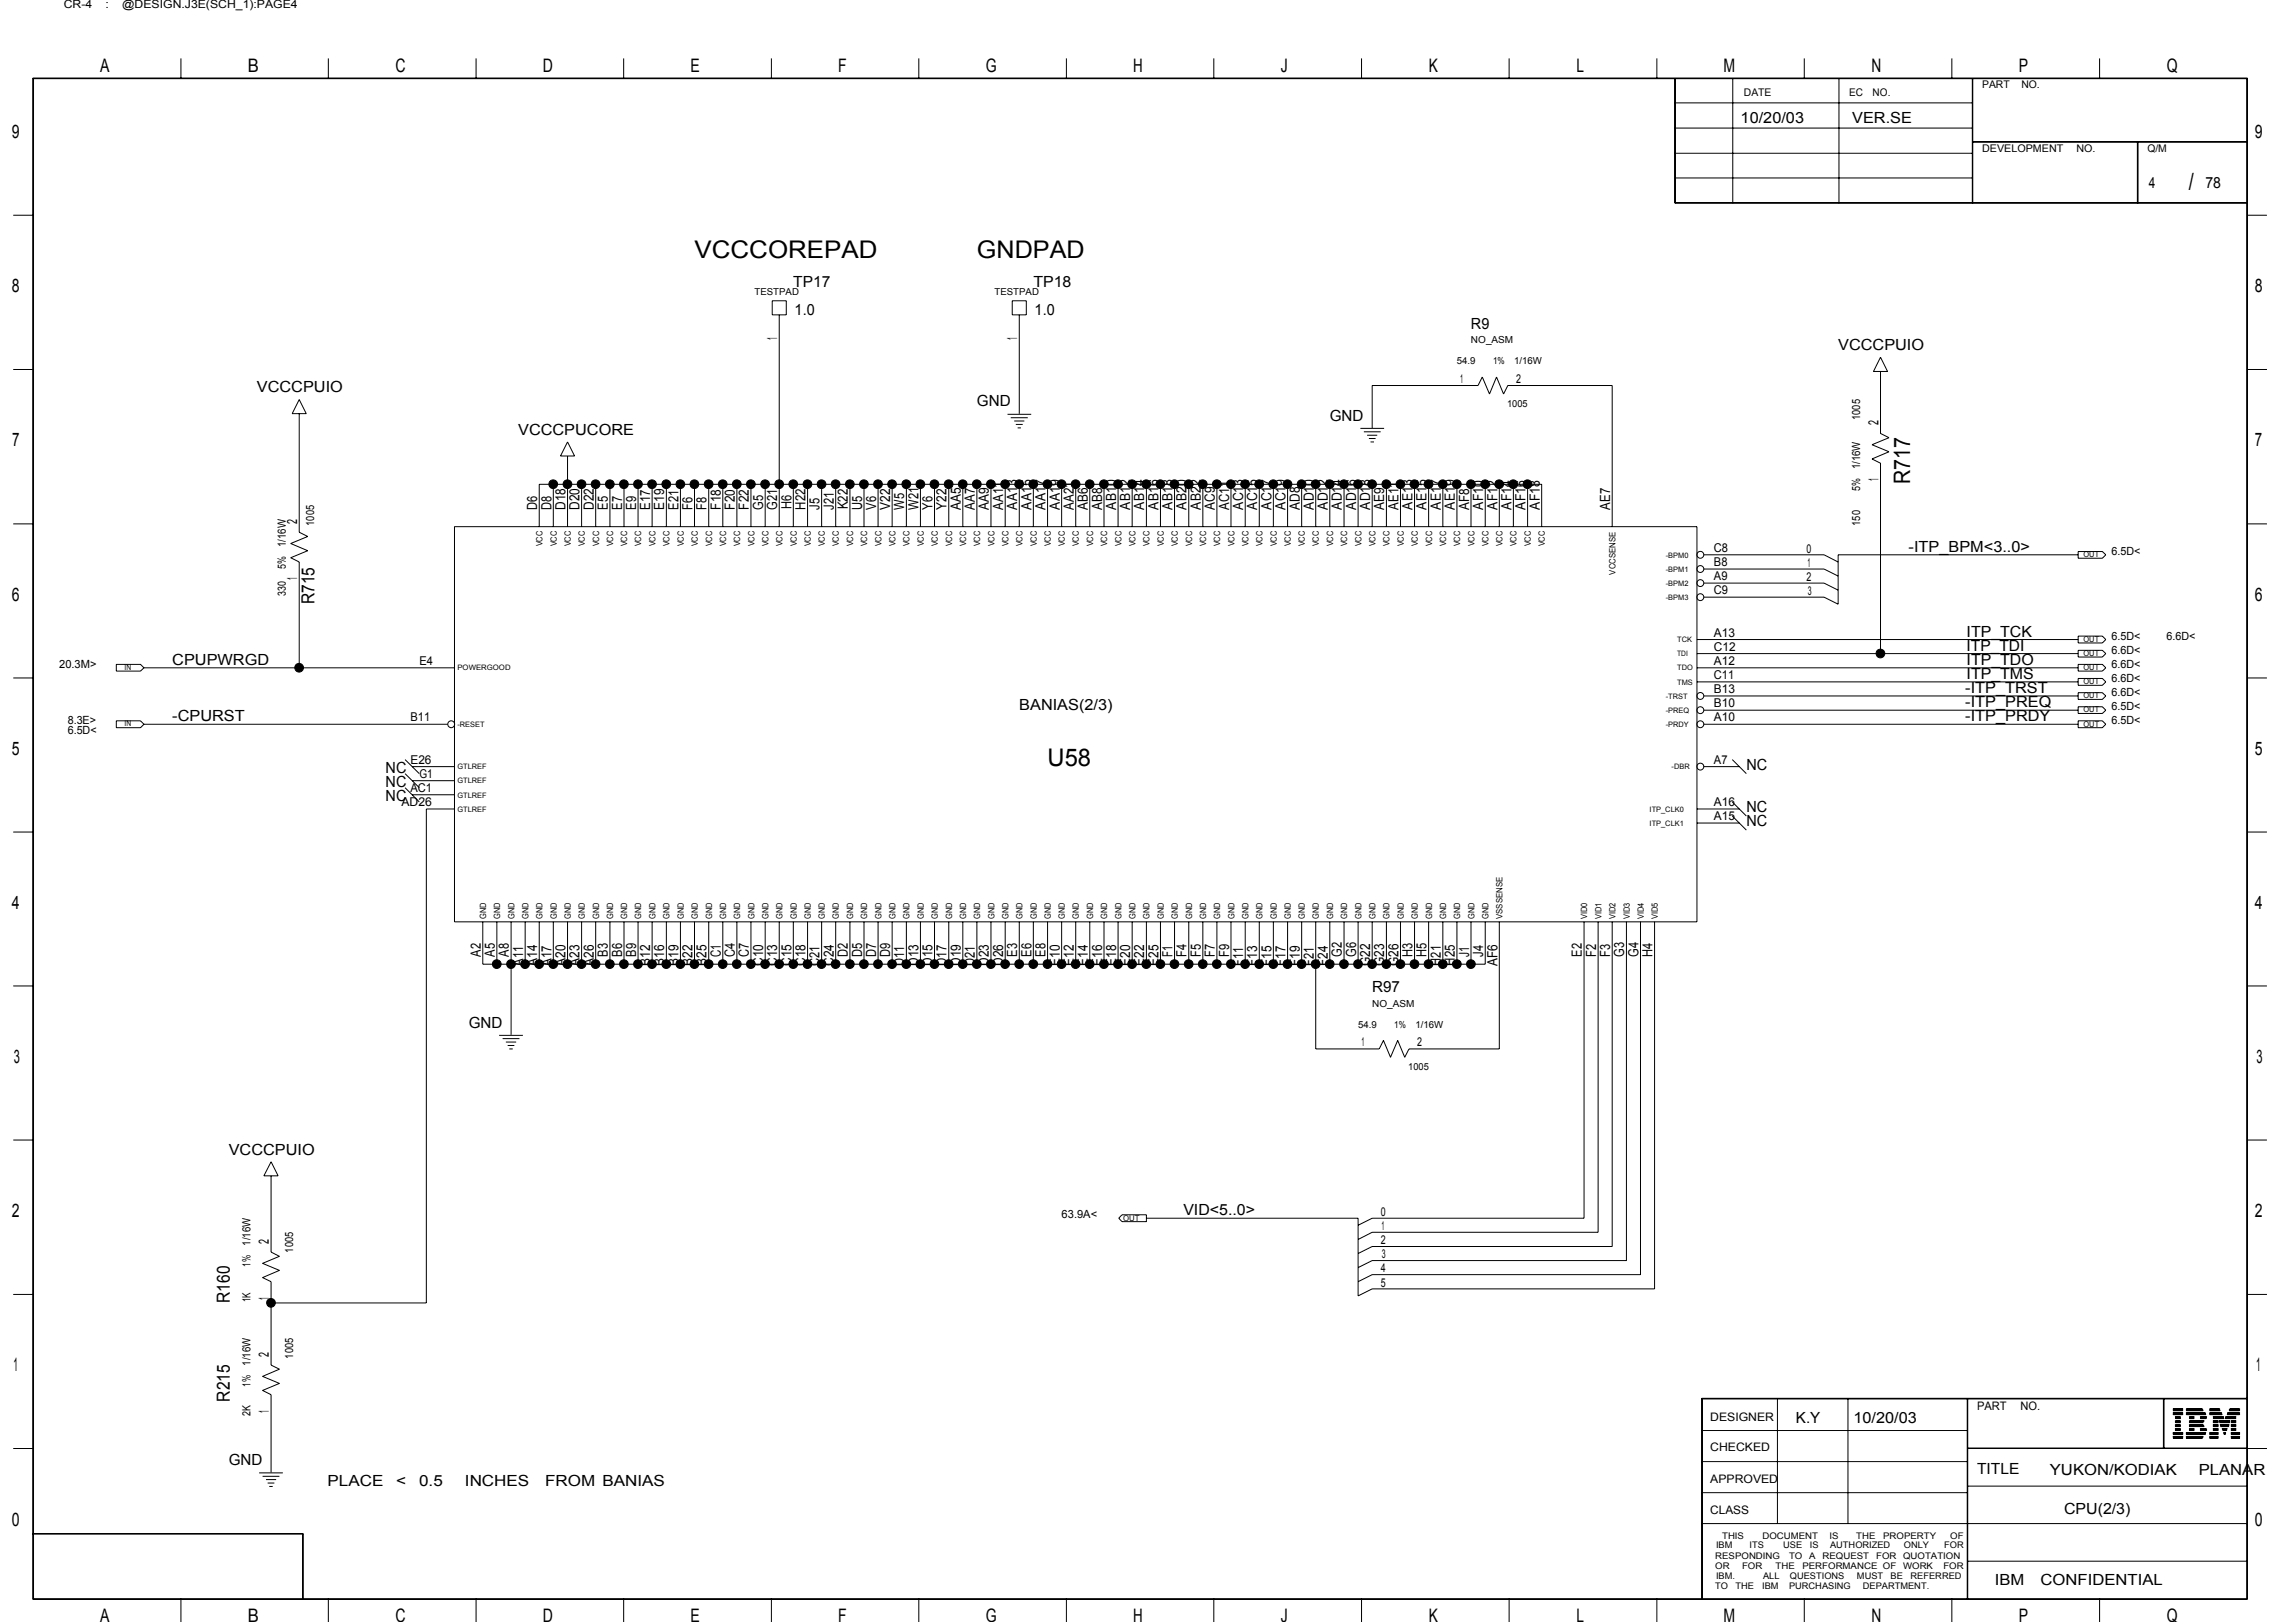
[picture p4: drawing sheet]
<svg xmlns="http://www.w3.org/2000/svg" width="297mm" height="210mm" viewBox="0 0 297 210" stroke-linecap="round" stroke-linejoin="round" font-family="sans-serif">
<defs><g id="words">
<g font-size="3.1">
<text x="283.2" y="24.6">/</text>
<text x="89.8" y="33.4">VCCCOREPAD</text>
<text x="126.4" y="33.4">GNDPAD</text>
<text x="135.5" y="99.2">U58</text>
</g>
<text font-size="2.9" x="247.1" y="62.7" transform="rotate(-90 247.1 62.7)">R717</text>
<g font-size="2.4">
<text x="13" y="9.4">A</text>
<text x="32" y="9.4">B</text>
<text x="51.2" y="9.4">C</text>
<text x="70.2" y="9.4">D</text>
<text x="89.3" y="9.4">E</text>
<text x="108.4" y="9.4">F</text>
<text x="127.5" y="9.4">G</text>
<text x="146.6" y="9.4">H</text>
<text x="165.7" y="9.4">J</text>
<text x="184.8" y="9.4">K</text>
<text x="203.9" y="9.4">L</text>
<text x="223" y="9.4">M</text>
<text x="242.1" y="9.4">N</text>
<text x="261.2" y="9.4">P</text>
<text x="280.3" y="9.4">Q</text>
<text x="1.5" y="17.9">9</text>
<text x="291.7" y="17.9">9</text>
<text x="1.5" y="37.8">8</text>
<text x="291.7" y="37.8">8</text>
<text x="1.6" y="57.8">7</text>
<text x="291.7" y="57.8">7</text>
<text x="1.5" y="77.7">6</text>
<text x="291.7" y="77.7">6</text>
<text x="1.5" y="97.7">5</text>
<text x="291.7" y="97.7">5</text>
<text x="1.5" y="117.6">4</text>
<text x="291.7" y="117.6">4</text>
<text x="1.8" y="137.5">3</text>
<text x="291.9" y="137.5">3</text>
<text x="1.5" y="157.5">2</text>
<text x="291.7" y="157.5">2</text>
<text x="1.8" y="177.5">1</text>
<text x="291.9" y="177.5">1</text>
<text x="1.5" y="197.4">0</text>
<text x="291.7" y="197.4">0</text>
<text x="13" y="209.9">A</text>
<text x="32" y="209.9">B</text>
<text x="51.2" y="209.9">C</text>
<text x="70.2" y="209.9">D</text>
<text x="89.3" y="209.9">E</text>
<text x="108.4" y="209.9">F</text>
<text x="127.5" y="209.9">G</text>
<text x="146.6" y="209.9">H</text>
<text x="165.7" y="209.9">J</text>
<text x="184.8" y="209.9">K</text>
<text x="203.9" y="209.9">L</text>
<text x="223" y="209.9">M</text>
<text x="242.1" y="209.9">N</text>
<text x="261.2" y="209.9">P</text>
<text x="280.3" y="209.9">Q</text>
</g>
<g font-size="2.3">
<text x="40.7" y="78.2" transform="rotate(-90 40.7 78.2)">R715</text>
<text x="29.7" y="168.6" transform="rotate(-90 29.7 168.6)">R160</text>
<text x="29.7" y="181.4" transform="rotate(-90 29.7 181.4)">R215</text>
</g>
<g font-size="2">
<text x="225.2" y="15.9">10/20/03</text>
<text x="239.6" y="15.9">VER.SE</text>
<text x="278" y="24.3">4</text>
<text x="285.3" y="24.3">78</text>
<text x="102.6" y="37.1">TP17</text>
<text x="102.8" y="40.7">1.0</text>
<text x="133.7" y="37.1">TP18</text>
<text x="133.9" y="40.7">1.0</text>
<text x="190.3" y="42.6">R9</text>
<text x="237.8" y="45.3">VCCCPUIO</text>
<text x="33.2" y="50.8">VCCCPUIO</text>
<text x="126.4" y="52.6">GND</text>
<text x="67" y="56.3">VCCCPUCORE</text>
<text x="172" y="54.4">GND</text>
<text x="246.9" y="71.4">-ITP_BPM&lt;3..0&gt;</text>
<text x="254.4" y="82.4">ITP_TCK</text>
<text x="22.3" y="86">CPUPWRGD</text>
<text x="254.3" y="89.7">-ITP_TRST</text>
<text x="254.4" y="87.9">ITP_TMS</text>
<text x="254.4" y="86">ITP_TDO</text>
<text x="254.4" y="84.2">ITP_TDI</text>
<text x="22.3" y="93.3">-CPURST</text>
<text x="131.9" y="91.9">BANIAS(2/3)</text>
<text x="254.3" y="93.3">-ITP_PRDY</text>
<text x="254.3" y="91.5">-ITP_PREQ</text>
<text x="49.9" y="100.1">NC</text>
<text x="49.9" y="101.9">NC</text>
<text x="225.9" y="99.6">NC</text>
<text x="49.9" y="103.7">NC</text>
<text x="225.9" y="106.9">NC</text>
<text x="225.9" y="105.1">NC</text>
<text x="177.5" y="128.4">R97</text>
<text x="60.6" y="133">GND</text>
<text x="29.6" y="149.4">VCCCPUIO</text>
<text x="153.1" y="157.3">VID&lt;5..0&gt;</text>
<text x="232.3" y="184.1">K.Y</text>
<text x="239.8" y="184.1">10/20/03</text>
<text x="29.6" y="189.6">GND</text>
<text x="255.8" y="190.8">TITLE</text>
<text x="265.2" y="190.9">YUKON/KODIAK</text>
<text x="284.5" y="190.9">PLANAR</text>
<text x="42.4" y="192.3">PLACE</text>
<text x="51.3" y="192.3">&lt;</text>
<text x="54.2" y="192.3">0.5</text>
<text x="60.2" y="192.3">INCHES</text>
<text x="70.5" y="192.3">FROM BANIAS</text>
<text x="267" y="196">CPU(2/3)</text>
<text x="258.1" y="205.1">IBM</text>
<text x="264" y="205.1">CONFIDENTIAL</text>
</g>
<g font-size="1.8">
<text x="100.6" y="44" transform="rotate(-90 100.6 44)">1</text>
<text x="131.6" y="44" transform="rotate(-90 131.6 44)">1</text>
<text x="243" y="55" transform="rotate(-90 243 55)">2</text>
<text x="69.5" y="66" transform="rotate(-90 69.5 66)">D6</text>
<text x="71.3" y="66" transform="rotate(-90 71.3 66)">D8</text>
<text x="73.1" y="66" transform="rotate(-90 73.1 66)">D18</text>
<text x="75" y="66" transform="rotate(-90 75 66)">D20</text>
<text x="76.8" y="66" transform="rotate(-90 76.8 66)">D22</text>
<text x="78.6" y="66" transform="rotate(-90 78.6 66)">E5</text>
<text x="80.5" y="66" transform="rotate(-90 80.5 66)">E7</text>
<text x="82.3" y="66" transform="rotate(-90 82.3 66)">E9</text>
<text x="84.1" y="66" transform="rotate(-90 84.1 66)">E17</text>
<text x="85.9" y="66" transform="rotate(-90 85.9 66)">E19</text>
<text x="87.8" y="66" transform="rotate(-90 87.8 66)">E21</text>
<text x="89.6" y="66" transform="rotate(-90 89.6 66)">F6</text>
<text x="91.4" y="66" transform="rotate(-90 91.4 66)">F8</text>
<text x="93.3" y="66" transform="rotate(-90 93.3 66)">F18</text>
<text x="95.1" y="66" transform="rotate(-90 95.1 66)">F20</text>
<text x="96.9" y="66" transform="rotate(-90 96.9 66)">F22</text>
<text x="98.7" y="66" transform="rotate(-90 98.7 66)">G5</text>
<text x="100.6" y="66" transform="rotate(-90 100.6 66)">G21</text>
<text x="102.4" y="65.9" transform="rotate(-90 102.4 65.9)">H6</text>
<text x="104.2" y="65.9" transform="rotate(-90 104.2 65.9)">H22</text>
<text x="106" y="66" transform="rotate(-90 106 66)">J5</text>
<text x="107.9" y="66" transform="rotate(-90 107.9 66)">J21</text>
<text x="109.7" y="65.9" transform="rotate(-90 109.7 65.9)">K22</text>
<text x="111.5" y="66" transform="rotate(-90 111.5 66)">U5</text>
<text x="113.3" y="66" transform="rotate(-90 113.3 66)">V6</text>
<text x="115.2" y="66" transform="rotate(-90 115.2 66)">V22</text>
<text x="117" y="66" transform="rotate(-90 117 66)">W5</text>
<text x="118.8" y="66" transform="rotate(-90 118.8 66)">W21</text>
<text x="120.6" y="66" transform="rotate(-90 120.6 66)">Y6</text>
<text x="122.5" y="66" transform="rotate(-90 122.5 66)">Y22</text>
<text x="124.3" y="66" transform="rotate(-90 124.3 66)">AA5</text>
<text x="126.1" y="66" transform="rotate(-90 126.1 66)">AA7</text>
<text x="127.9" y="66" transform="rotate(-90 127.9 66)">AA9</text>
<text x="129.8" y="66" transform="rotate(-90 129.8 66)">AA11</text>
<text x="131.6" y="66" transform="rotate(-90 131.6 66)">AA13</text>
<text x="133.4" y="66" transform="rotate(-90 133.4 66)">AA15</text>
<text x="135.3" y="66" transform="rotate(-90 135.3 66)">AA17</text>
<text x="137.1" y="66" transform="rotate(-90 137.1 66)">AA19</text>
<text x="138.9" y="66" transform="rotate(-90 138.9 66)">AA21</text>
<text x="140.7" y="66" transform="rotate(-90 140.7 66)">AB6</text>
<text x="142.6" y="66" transform="rotate(-90 142.6 66)">AB8</text>
<text x="144.4" y="66" transform="rotate(-90 144.4 66)">AB10</text>
<text x="146.2" y="66" transform="rotate(-90 146.2 66)">AB12</text>
<text x="148" y="66" transform="rotate(-90 148 66)">AB14</text>
<text x="149.9" y="66" transform="rotate(-90 149.9 66)">AB16</text>
<text x="151.7" y="66" transform="rotate(-90 151.7 66)">AB18</text>
<text x="153.5" y="66" transform="rotate(-90 153.5 66)">AB20</text>
<text x="155.4" y="66" transform="rotate(-90 155.4 66)">AB22</text>
<text x="157.2" y="66" transform="rotate(-90 157.2 66)">AC9</text>
<text x="159" y="66" transform="rotate(-90 159 66)">AC11</text>
<text x="160.8" y="66" transform="rotate(-90 160.8 66)">AC13</text>
<text x="162.7" y="66" transform="rotate(-90 162.7 66)">AC15</text>
<text x="164.5" y="66" transform="rotate(-90 164.5 66)">AC17</text>
<text x="166.3" y="66" transform="rotate(-90 166.3 66)">AC19</text>
<text x="168.1" y="66" transform="rotate(-90 168.1 66)">AD8</text>
<text x="170" y="66" transform="rotate(-90 170 66)">AD10</text>
<text x="171.8" y="66" transform="rotate(-90 171.8 66)">AD12</text>
<text x="173.6" y="66" transform="rotate(-90 173.6 66)">AD14</text>
<text x="175.4" y="66" transform="rotate(-90 175.4 66)">AD16</text>
<text x="177.3" y="66" transform="rotate(-90 177.3 66)">AD18</text>
<text x="179.1" y="66" transform="rotate(-90 179.1 66)">AE9</text>
<text x="180.9" y="66" transform="rotate(-90 180.9 66)">AE11</text>
<text x="182.7" y="66" transform="rotate(-90 182.7 66)">AE13</text>
<text x="184.6" y="66" transform="rotate(-90 184.6 66)">AE15</text>
<text x="186.4" y="66" transform="rotate(-90 186.4 66)">AE17</text>
<text x="188.2" y="66" transform="rotate(-90 188.2 66)">AE19</text>
<text x="190.1" y="66" transform="rotate(-90 190.1 66)">AF8</text>
<text x="191.9" y="66" transform="rotate(-90 191.9 66)">AF10</text>
<text x="193.7" y="66" transform="rotate(-90 193.7 66)">AF12</text>
<text x="195.5" y="66" transform="rotate(-90 195.5 66)">AF14</text>
<text x="197.4" y="66" transform="rotate(-90 197.4 66)">AF16</text>
<text x="199.2" y="66" transform="rotate(-90 199.2 66)">AF18</text>
<text x="208.3" y="66" transform="rotate(-90 208.3 66)">AE7</text>
<text x="243" y="62.3" transform="rotate(-90 243 62.3)">1</text>
<text x="38.5" y="67.8" transform="rotate(-90 38.5 67.8)">2</text>
<text x="38.5" y="75" transform="rotate(-90 38.5 75)">1</text>
<text x="62.2" y="123.8" transform="rotate(-90 62.2 123.8)">A2</text>
<text x="64" y="123.8" transform="rotate(-90 64 123.8)">A5</text>
<text x="65.8" y="123.8" transform="rotate(-90 65.8 123.8)">A8</text>
<text x="67.7" y="125" transform="rotate(-90 67.7 125)">A11</text>
<text x="69.5" y="125" transform="rotate(-90 69.5 125)">A14</text>
<text x="71.3" y="125" transform="rotate(-90 71.3 125)">A17</text>
<text x="73.1" y="125" transform="rotate(-90 73.1 125)">A20</text>
<text x="75" y="125" transform="rotate(-90 75 125)">A23</text>
<text x="76.8" y="125" transform="rotate(-90 76.8 125)">A26</text>
<text x="78.6" y="123.8" transform="rotate(-90 78.6 123.8)">B3</text>
<text x="80.5" y="123.8" transform="rotate(-90 80.5 123.8)">B6</text>
<text x="82.3" y="123.8" transform="rotate(-90 82.3 123.8)">B9</text>
<text x="84.1" y="125" transform="rotate(-90 84.1 125)">B12</text>
<text x="85.9" y="125" transform="rotate(-90 85.9 125)">B16</text>
<text x="87.8" y="125" transform="rotate(-90 87.8 125)">B19</text>
<text x="89.6" y="125" transform="rotate(-90 89.6 125)">B22</text>
<text x="91.4" y="125" transform="rotate(-90 91.4 125)">B25</text>
<text x="93.3" y="123.8" transform="rotate(-90 93.3 123.8)">C1</text>
<text x="95.1" y="123.8" transform="rotate(-90 95.1 123.8)">C4</text>
<text x="96.9" y="123.8" transform="rotate(-90 96.9 123.8)">C7</text>
<text x="98.7" y="125" transform="rotate(-90 98.7 125)">C10</text>
<text x="100.6" y="125" transform="rotate(-90 100.6 125)">C13</text>
<text x="102.4" y="125" transform="rotate(-90 102.4 125)">C15</text>
<text x="104.2" y="125" transform="rotate(-90 104.2 125)">C18</text>
<text x="106" y="125" transform="rotate(-90 106 125)">C21</text>
<text x="107.9" y="125" transform="rotate(-90 107.9 125)">C24</text>
<text x="109.7" y="123.8" transform="rotate(-90 109.7 123.8)">D2</text>
<text x="111.5" y="123.8" transform="rotate(-90 111.5 123.8)">D5</text>
<text x="113.3" y="123.8" transform="rotate(-90 113.3 123.8)">D7</text>
<text x="115.2" y="123.8" transform="rotate(-90 115.2 123.8)">D9</text>
<text x="117" y="125" transform="rotate(-90 117 125)">D11</text>
<text x="118.8" y="125" transform="rotate(-90 118.8 125)">D13</text>
<text x="120.6" y="125" transform="rotate(-90 120.6 125)">D15</text>
<text x="122.5" y="125" transform="rotate(-90 122.5 125)">D17</text>
<text x="124.3" y="125" transform="rotate(-90 124.3 125)">D19</text>
<text x="126.1" y="125" transform="rotate(-90 126.1 125)">D21</text>
<text x="127.9" y="125" transform="rotate(-90 127.9 125)">D23</text>
<text x="129.8" y="125" transform="rotate(-90 129.8 125)">D26</text>
<text x="131.6" y="123.8" transform="rotate(-90 131.6 123.8)">E3</text>
<text x="133.4" y="123.8" transform="rotate(-90 133.4 123.8)">E6</text>
<text x="135.3" y="123.8" transform="rotate(-90 135.3 123.8)">E8</text>
<text x="137.1" y="125" transform="rotate(-90 137.1 125)">E10</text>
<text x="138.9" y="125" transform="rotate(-90 138.9 125)">E12</text>
<text x="140.7" y="125" transform="rotate(-90 140.7 125)">E14</text>
<text x="142.6" y="125" transform="rotate(-90 142.6 125)">E16</text>
<text x="144.4" y="125" transform="rotate(-90 144.4 125)">E18</text>
<text x="146.2" y="125" transform="rotate(-90 146.2 125)">E20</text>
<text x="148" y="125" transform="rotate(-90 148 125)">E22</text>
<text x="149.9" y="125" transform="rotate(-90 149.9 125)">E25</text>
<text x="151.7" y="123.8" transform="rotate(-90 151.7 123.8)">F1</text>
<text x="153.5" y="123.8" transform="rotate(-90 153.5 123.8)">F4</text>
<text x="155.4" y="123.8" transform="rotate(-90 155.4 123.8)">F5</text>
<text x="157.2" y="123.8" transform="rotate(-90 157.2 123.8)">F7</text>
<text x="159" y="123.8" transform="rotate(-90 159 123.8)">F9</text>
<text x="160.8" y="125" transform="rotate(-90 160.8 125)">F11</text>
<text x="162.7" y="125" transform="rotate(-90 162.7 125)">F13</text>
<text x="164.5" y="125" transform="rotate(-90 164.5 125)">F15</text>
<text x="166.3" y="125" transform="rotate(-90 166.3 125)">F17</text>
<text x="168.1" y="125" transform="rotate(-90 168.1 125)">F19</text>
<text x="170" y="125" transform="rotate(-90 170 125)">F21</text>
<text x="171.8" y="125" transform="rotate(-90 171.8 125)">F24</text>
<text x="173.6" y="123.8" transform="rotate(-90 173.6 123.8)">G2</text>
<text x="175.4" y="123.8" transform="rotate(-90 175.4 123.8)">G6</text>
<text x="177.3" y="125" transform="rotate(-90 177.3 125)">G22</text>
<text x="179.1" y="125" transform="rotate(-90 179.1 125)">G23</text>
<text x="180.9" y="125" transform="rotate(-90 180.9 125)">G26</text>
<text x="182.7" y="123.8" transform="rotate(-90 182.7 123.8)">H3</text>
<text x="184.6" y="123.8" transform="rotate(-90 184.6 123.8)">H5</text>
<text x="186.4" y="125" transform="rotate(-90 186.4 125)">H21</text>
<text x="188.2" y="125" transform="rotate(-90 188.2 125)">H25</text>
<text x="190.1" y="123.8" transform="rotate(-90 190.1 123.8)">J1</text>
<text x="191.9" y="123.8" transform="rotate(-90 191.9 123.8)">J4</text>
<text x="193.7" y="125" transform="rotate(-90 193.7 125)">AF6</text>
<text x="204.7" y="123.8" transform="rotate(-90 204.7 123.8)">E2</text>
<text x="206.5" y="123.8" transform="rotate(-90 206.5 123.8)">F2</text>
<text x="208.3" y="123.8" transform="rotate(-90 208.3 123.8)">F3</text>
<text x="210.1" y="123.8" transform="rotate(-90 210.1 123.8)">G3</text>
<text x="212" y="123.8" transform="rotate(-90 212 123.8)">G4</text>
<text x="213.8" y="123.8" transform="rotate(-90 213.8 123.8)">H4</text>
<text x="34.8" y="160.9" transform="rotate(-90 34.8 160.9)">2</text>
<text x="34.8" y="168.2" transform="rotate(-90 34.8 168.2)">1</text>
<text x="34.8" y="175.6" transform="rotate(-90 34.8 175.6)">2</text>
<text x="34.8" y="182.8" transform="rotate(-90 34.8 182.8)">1</text>
</g>
<g font-size="1.6">
<text x="188.9" y="49.5">1</text>
<text x="196.1" y="49.5">2</text>
<text x="221.7" y="71.4">C8</text>
<text x="233.7" y="71.5">0</text>
<text x="221.7" y="76.9">C9</text>
<text x="221.7" y="73.3">B8</text>
<text x="221.7" y="75.1">A9</text>
<text x="233.7" y="75.2">2</text>
<text x="233.8" y="73.3">1</text>
<text x="233.9" y="77">3</text>
<text x="221.7" y="82.4">A13</text>
<text x="54.3" y="86">E4</text>
<text x="221.7" y="84.2">C12</text>
<text x="221.7" y="87.9">C11</text>
<text x="221.7" y="89.7">B13</text>
<text x="221.7" y="86">A12</text>
<text x="53.1" y="93.4">B11</text>
<text x="221.7" y="91.5">B10</text>
<text x="221.7" y="93.4">A10</text>
<text x="53.1" y="98.8">E26</text>
<text x="54.3" y="100.7">G1</text>
<text x="221.7" y="98.8">A7</text>
<text x="51.9" y="104.3">AD26</text>
<text x="53.1" y="102.5">AC1</text>
<text x="221.7" y="104.3">A16</text>
<text x="221.7" y="106.2">A15</text>
<text x="176.1" y="135.4">1</text>
<text x="183.4" y="135.4">2</text>
<text x="178.6" y="161">2</text>
<text x="178.6" y="157.4">0</text>
<text x="178.7" y="159.2">1</text>
<text x="178.6" y="164.7">4</text>
<text x="178.6" y="166.5">5</text>
<text x="178.8" y="162.8">3</text>
</g>
<g font-size="1.5">
<text x="8.3" y="1">CR-4</text>
<text x="13.6" y="1">:</text>
<text x="15.8" y="1">@DESIGN.J3E(SCH_1):PAGE4</text>
<text x="240.6" y="54.4" transform="rotate(-90 240.6 54.4)">1005</text>
<text x="240.6" y="63.6" transform="rotate(-90 240.6 63.6)">5%</text>
<text x="240.6" y="60.7" transform="rotate(-90 240.6 60.7)">1/16W</text>
<text x="37" y="70.8" transform="rotate(-90 37 70.8)">1/16W</text>
<text x="40.6" y="68.1" transform="rotate(-90 40.6 68.1)">1005</text>
<text x="240.6" y="68.1" transform="rotate(-90 240.6 68.1)">150</text>
<text x="273.2" y="71.8">6.5D&lt;</text>
<text x="37" y="77.2" transform="rotate(-90 37 77.2)">330</text>
<text x="37" y="73.6" transform="rotate(-90 37 73.6)">5%</text>
<text x="273.2" y="82.8">6.5D&lt;</text>
<text x="280.3" y="82.8">6.6D&lt;</text>
<text x="7.7" y="86.4">20.3M&gt;</text>
<text x="273.2" y="88.2">6.6D&lt;</text>
<text x="273.2" y="84.6">6.6D&lt;</text>
<text x="273.2" y="86.4">6.6D&lt;</text>
<text x="8.8" y="93.7">8.3E&gt;</text>
<text x="8.8" y="95">6.5D&lt;</text>
<text x="273.2" y="93.7">6.5D&lt;</text>
<text x="273.2" y="91.9">6.5D&lt;</text>
<text x="273.2" y="90.1">6.6D&lt;</text>
<text x="32.4" y="161.2" transform="rotate(-90 32.4 161.2)">1/16W</text>
<text x="137.3" y="157.6">63.9A&lt;</text>
<text x="32.4" y="163.9" transform="rotate(-90 32.4 163.9)">1%</text>
<text x="37.9" y="162.1" transform="rotate(-90 37.9 162.1)">1005</text>
<text x="32.4" y="168.5" transform="rotate(-90 32.4 168.5)">1K</text>
<text x="32.4" y="179.5" transform="rotate(-90 32.4 179.5)">1%</text>
<text x="32.4" y="176.7" transform="rotate(-90 32.4 176.7)">1/16W</text>
<text x="37.9" y="175.8" transform="rotate(-90 37.9 175.8)">1005</text>
<text x="32.4" y="183.2" transform="rotate(-90 32.4 183.2)">2K</text>
<text x="221.3" y="183.8">DESIGNER</text>
<text x="255.8" y="182.5">PART</text>
<text x="261.4" y="182.5">NO.</text>
<text x="221.3" y="191.9">APPROVED</text>
<text x="221.3" y="187.8">CHECKED</text>
<text x="221.3" y="195.9">CLASS</text>
</g>
<g font-size="1.4">
<text x="256.4" y="11.4">PART</text>
<text x="261.5" y="11.4">NO.</text>
<text x="225.6" y="12.4">DATE</text>
<text x="239.2" y="12.4">EC</text>
<text x="242.3" y="12.4">NO.</text>
<text x="256.4" y="19.7">DEVELOPMENT</text>
<text x="268.6" y="19.7">NO.</text>
<text x="277.8" y="19.7">Q/M</text>
</g>
<g font-size="1.3">
<text x="188.5" y="47.1">54.9</text>
<text x="190.3" y="44.4">NO_ASM</text>
<text x="193.2" y="47.1">1%</text>
<text x="195.9" y="47.1">1/16W</text>
<text x="195" y="52.6">1005</text>
<text x="177.5" y="130.3">NO_ASM</text>
<text x="175.7" y="133">54.9</text>
<text x="180.4" y="133">1%</text>
<text x="183.1" y="133">1/16W</text>
<text x="182.2" y="138.5">1005</text>
</g>
<g font-size="1.2">
<text x="97.6" y="38.2">TESTPAD</text>
<text x="128.7" y="38.2">TESTPAD</text>
<text x="221.9" y="203">OR</text>
<text x="221.9" y="201.7">RESPONDING</text>
<text x="222" y="200.4">IBM</text>
<text x="222.8" y="199.1">THIS</text>
<text x="225.4" y="203">FOR</text>
<text x="226.4" y="200.4">ITS</text>
<text x="228" y="199.1">DOCUMENT</text>
<text x="229.7" y="203">THE</text>
<text x="230.7" y="200.4">USE</text>
<text x="231.5" y="201.7">TO</text>
<text x="233.2" y="203">PERFORMANCE OF</text>
<text x="234.1" y="201.7">A</text>
<text x="234.2" y="200.4">IS</text>
<text x="235.8" y="201.7">REQUEST</text>
<text x="236.7" y="199.1">IS</text>
<text x="236.8" y="200.4">AUTHORIZED</text>
<text x="240.2" y="199.1">THE</text>
<text x="242.7" y="201.7">FOR</text>
<text x="243.6" y="199.1">PROPERTY</text>
<text x="246.2" y="203">WORK</text>
<text x="246.2" y="201.7">QUOTATION</text>
<text x="246.3" y="200.4">ONLY</text>
<text x="251.4" y="203">FOR</text>
<text x="251.5" y="200.4">FOR</text>
<text x="252.3" y="199.1">OF</text>
<text x="221.9" y="205.6">TO</text>
<text x="222" y="204.3">IBM.</text>
<text x="224.5" y="205.6">THE</text>
<text x="228" y="205.6">IBM</text>
<text x="228.1" y="204.3">ALL</text>
<text x="231.5" y="205.6">PURCHASING</text>
<text x="231.6" y="204.3">QUESTIONS</text>
<text x="240.2" y="204.3">MUST</text>
<text x="241" y="205.6">DEPARTMENT.</text>
<text x="244.6" y="204.3">BE</text>
<text x="247.2" y="204.3">REFERRED</text>
</g>
<g font-size="1.1">
<text x="70.2" y="70.7" transform="rotate(-90 70.2 70.7)">VCC</text>
<text x="72" y="70.7" transform="rotate(-90 72 70.7)">VCC</text>
<text x="73.8" y="70.7" transform="rotate(-90 73.8 70.7)">VCC</text>
<text x="75.7" y="70.7" transform="rotate(-90 75.7 70.7)">VCC</text>
<text x="77.5" y="70.7" transform="rotate(-90 77.5 70.7)">VCC</text>
<text x="79.3" y="70.7" transform="rotate(-90 79.3 70.7)">VCC</text>
<text x="81.1" y="70.7" transform="rotate(-90 81.1 70.7)">VCC</text>
<text x="83" y="70.7" transform="rotate(-90 83 70.7)">VCC</text>
<text x="84.8" y="70.7" transform="rotate(-90 84.8 70.7)">VCC</text>
<text x="86.6" y="70.7" transform="rotate(-90 86.6 70.7)">VCC</text>
<text x="88.5" y="70.7" transform="rotate(-90 88.5 70.7)">VCC</text>
<text x="90.3" y="70.7" transform="rotate(-90 90.3 70.7)">VCC</text>
<text x="92.1" y="70.7" transform="rotate(-90 92.1 70.7)">VCC</text>
<text x="93.9" y="70.7" transform="rotate(-90 93.9 70.7)">VCC</text>
<text x="95.8" y="70.7" transform="rotate(-90 95.8 70.7)">VCC</text>
<text x="97.6" y="70.7" transform="rotate(-90 97.6 70.7)">VCC</text>
<text x="99.4" y="70.7" transform="rotate(-90 99.4 70.7)">VCC</text>
<text x="101.2" y="70.7" transform="rotate(-90 101.2 70.7)">VCC</text>
<text x="103.1" y="70.7" transform="rotate(-90 103.1 70.7)">VCC</text>
<text x="104.9" y="70.7" transform="rotate(-90 104.9 70.7)">VCC</text>
<text x="106.7" y="70.7" transform="rotate(-90 106.7 70.7)">VCC</text>
<text x="108.5" y="70.7" transform="rotate(-90 108.5 70.7)">VCC</text>
<text x="110.4" y="70.7" transform="rotate(-90 110.4 70.7)">VCC</text>
<text x="112.2" y="70.7" transform="rotate(-90 112.2 70.7)">VCC</text>
<text x="114" y="70.7" transform="rotate(-90 114 70.7)">VCC</text>
<text x="115.9" y="70.7" transform="rotate(-90 115.9 70.7)">VCC</text>
<text x="117.7" y="70.7" transform="rotate(-90 117.7 70.7)">VCC</text>
<text x="119.5" y="70.7" transform="rotate(-90 119.5 70.7)">VCC</text>
<text x="121.3" y="70.7" transform="rotate(-90 121.3 70.7)">VCC</text>
<text x="123.2" y="70.7" transform="rotate(-90 123.2 70.7)">VCC</text>
<text x="125" y="70.7" transform="rotate(-90 125 70.7)">VCC</text>
<text x="126.8" y="70.7" transform="rotate(-90 126.8 70.7)">VCC</text>
<text x="128.6" y="70.7" transform="rotate(-90 128.6 70.7)">VCC</text>
<text x="130.5" y="70.7" transform="rotate(-90 130.5 70.7)">VCC</text>
<text x="132.3" y="70.7" transform="rotate(-90 132.3 70.7)">VCC</text>
<text x="134.1" y="70.7" transform="rotate(-90 134.1 70.7)">VCC</text>
<text x="135.9" y="70.7" transform="rotate(-90 135.9 70.7)">VCC</text>
<text x="137.8" y="70.7" transform="rotate(-90 137.8 70.7)">VCC</text>
<text x="139.6" y="70.7" transform="rotate(-90 139.6 70.7)">VCC</text>
<text x="141.4" y="70.7" transform="rotate(-90 141.4 70.7)">VCC</text>
<text x="143.3" y="70.7" transform="rotate(-90 143.3 70.7)">VCC</text>
<text x="145.1" y="70.7" transform="rotate(-90 145.1 70.7)">VCC</text>
<text x="146.9" y="70.7" transform="rotate(-90 146.9 70.7)">VCC</text>
<text x="148.7" y="70.7" transform="rotate(-90 148.7 70.7)">VCC</text>
<text x="150.6" y="70.7" transform="rotate(-90 150.6 70.7)">VCC</text>
<text x="152.4" y="70.7" transform="rotate(-90 152.4 70.7)">VCC</text>
<text x="154.2" y="70.7" transform="rotate(-90 154.2 70.7)">VCC</text>
<text x="156" y="70.7" transform="rotate(-90 156 70.7)">VCC</text>
<text x="157.9" y="70.7" transform="rotate(-90 157.9 70.7)">VCC</text>
<text x="159.7" y="70.7" transform="rotate(-90 159.7 70.7)">VCC</text>
<text x="161.5" y="70.7" transform="rotate(-90 161.5 70.7)">VCC</text>
<text x="163.3" y="70.7" transform="rotate(-90 163.3 70.7)">VCC</text>
<text x="165.2" y="70.7" transform="rotate(-90 165.2 70.7)">VCC</text>
<text x="167" y="70.7" transform="rotate(-90 167 70.7)">VCC</text>
<text x="168.8" y="70.7" transform="rotate(-90 168.8 70.7)">VCC</text>
<text x="170.6" y="70.7" transform="rotate(-90 170.6 70.7)">VCC</text>
<text x="172.5" y="70.7" transform="rotate(-90 172.5 70.7)">VCC</text>
<text x="174.3" y="70.7" transform="rotate(-90 174.3 70.7)">VCC</text>
<text x="176.1" y="70.7" transform="rotate(-90 176.1 70.7)">VCC</text>
<text x="178" y="70.7" transform="rotate(-90 178 70.7)">VCC</text>
<text x="179.8" y="70.7" transform="rotate(-90 179.8 70.7)">VCC</text>
<text x="181.6" y="70.7" transform="rotate(-90 181.6 70.7)">VCC</text>
<text x="183.4" y="70.7" transform="rotate(-90 183.4 70.7)">VCC</text>
<text x="185.3" y="70.7" transform="rotate(-90 185.3 70.7)">VCC</text>
<text x="187.1" y="70.7" transform="rotate(-90 187.1 70.7)">VCC</text>
<text x="188.9" y="70.7" transform="rotate(-90 188.9 70.7)">VCC</text>
<text x="190.7" y="70.7" transform="rotate(-90 190.7 70.7)">VCC</text>
<text x="192.6" y="70.7" transform="rotate(-90 192.6 70.7)">VCC</text>
<text x="194.4" y="70.7" transform="rotate(-90 194.4 70.7)">VCC</text>
<text x="196.2" y="70.7" transform="rotate(-90 196.2 70.7)">VCC</text>
<text x="198.1" y="70.7" transform="rotate(-90 198.1 70.7)">VCC</text>
<text x="199.9" y="70.7" transform="rotate(-90 199.9 70.7)">VCC</text>
<text x="209" y="74.4" transform="rotate(-90 209 74.4)">VCCSENSE</text>
<text x="62.9" y="118.9" transform="rotate(-90 62.9 118.9)">GND</text>
<text x="64.7" y="118.9" transform="rotate(-90 64.7 118.9)">GND</text>
<text x="66.5" y="118.9" transform="rotate(-90 66.5 118.9)">GND</text>
<text x="68.4" y="118.9" transform="rotate(-90 68.4 118.9)">GND</text>
<text x="70.2" y="118.9" transform="rotate(-90 70.2 118.9)">GND</text>
<text x="72" y="118.9" transform="rotate(-90 72 118.9)">GND</text>
<text x="73.8" y="118.9" transform="rotate(-90 73.8 118.9)">GND</text>
<text x="75.7" y="118.9" transform="rotate(-90 75.7 118.9)">GND</text>
<text x="77.5" y="118.9" transform="rotate(-90 77.5 118.9)">GND</text>
<text x="79.3" y="118.9" transform="rotate(-90 79.3 118.9)">GND</text>
<text x="81.1" y="118.9" transform="rotate(-90 81.1 118.9)">GND</text>
<text x="83" y="118.9" transform="rotate(-90 83 118.9)">GND</text>
<text x="84.8" y="118.9" transform="rotate(-90 84.8 118.9)">GND</text>
<text x="86.6" y="118.9" transform="rotate(-90 86.6 118.9)">GND</text>
<text x="88.5" y="118.9" transform="rotate(-90 88.5 118.9)">GND</text>
<text x="90.3" y="118.9" transform="rotate(-90 90.3 118.9)">GND</text>
<text x="92.1" y="118.9" transform="rotate(-90 92.1 118.9)">GND</text>
<text x="93.9" y="118.9" transform="rotate(-90 93.9 118.9)">GND</text>
<text x="95.8" y="118.9" transform="rotate(-90 95.8 118.9)">GND</text>
<text x="97.6" y="118.9" transform="rotate(-90 97.6 118.9)">GND</text>
<text x="99.4" y="118.9" transform="rotate(-90 99.4 118.9)">GND</text>
<text x="101.2" y="118.9" transform="rotate(-90 101.2 118.9)">GND</text>
<text x="103.1" y="118.9" transform="rotate(-90 103.1 118.9)">GND</text>
<text x="104.9" y="118.9" transform="rotate(-90 104.9 118.9)">GND</text>
<text x="106.7" y="118.9" transform="rotate(-90 106.7 118.9)">GND</text>
<text x="108.5" y="118.9" transform="rotate(-90 108.5 118.9)">GND</text>
<text x="110.4" y="118.9" transform="rotate(-90 110.4 118.9)">GND</text>
<text x="112.2" y="118.9" transform="rotate(-90 112.2 118.9)">GND</text>
<text x="114" y="118.9" transform="rotate(-90 114 118.9)">GND</text>
<text x="115.9" y="118.9" transform="rotate(-90 115.9 118.9)">GND</text>
<text x="117.7" y="118.9" transform="rotate(-90 117.7 118.9)">GND</text>
<text x="119.5" y="118.9" transform="rotate(-90 119.5 118.9)">GND</text>
<text x="121.3" y="118.9" transform="rotate(-90 121.3 118.9)">GND</text>
<text x="123.2" y="118.9" transform="rotate(-90 123.2 118.9)">GND</text>
<text x="125" y="118.9" transform="rotate(-90 125 118.9)">GND</text>
<text x="126.8" y="118.9" transform="rotate(-90 126.8 118.9)">GND</text>
<text x="128.6" y="118.9" transform="rotate(-90 128.6 118.9)">GND</text>
<text x="130.5" y="118.9" transform="rotate(-90 130.5 118.9)">GND</text>
<text x="132.3" y="118.9" transform="rotate(-90 132.3 118.9)">GND</text>
<text x="134.1" y="118.9" transform="rotate(-90 134.1 118.9)">GND</text>
<text x="135.9" y="118.9" transform="rotate(-90 135.9 118.9)">GND</text>
<text x="137.8" y="118.9" transform="rotate(-90 137.8 118.9)">GND</text>
<text x="139.6" y="118.9" transform="rotate(-90 139.6 118.9)">GND</text>
<text x="141.4" y="118.9" transform="rotate(-90 141.4 118.9)">GND</text>
<text x="143.3" y="118.9" transform="rotate(-90 143.3 118.9)">GND</text>
<text x="145.1" y="118.9" transform="rotate(-90 145.1 118.9)">GND</text>
<text x="146.9" y="118.9" transform="rotate(-90 146.9 118.9)">GND</text>
<text x="148.7" y="118.9" transform="rotate(-90 148.7 118.9)">GND</text>
<text x="150.6" y="118.9" transform="rotate(-90 150.6 118.9)">GND</text>
<text x="152.4" y="118.9" transform="rotate(-90 152.4 118.9)">GND</text>
<text x="154.2" y="118.9" transform="rotate(-90 154.2 118.9)">GND</text>
<text x="156" y="118.9" transform="rotate(-90 156 118.9)">GND</text>
<text x="157.9" y="118.9" transform="rotate(-90 157.9 118.9)">GND</text>
<text x="159.7" y="118.9" transform="rotate(-90 159.7 118.9)">GND</text>
<text x="161.5" y="118.9" transform="rotate(-90 161.5 118.9)">GND</text>
<text x="163.3" y="118.9" transform="rotate(-90 163.3 118.9)">GND</text>
<text x="165.2" y="118.9" transform="rotate(-90 165.2 118.9)">GND</text>
<text x="167" y="118.9" transform="rotate(-90 167 118.9)">GND</text>
<text x="168.8" y="118.9" transform="rotate(-90 168.8 118.9)">GND</text>
<text x="170.6" y="118.9" transform="rotate(-90 170.6 118.9)">GND</text>
<text x="172.5" y="118.9" transform="rotate(-90 172.5 118.9)">GND</text>
<text x="174.3" y="118.9" transform="rotate(-90 174.3 118.9)">GND</text>
<text x="176.1" y="118.9" transform="rotate(-90 176.1 118.9)">GND</text>
<text x="178" y="118.9" transform="rotate(-90 178 118.9)">GND</text>
<text x="179.8" y="118.9" transform="rotate(-90 179.8 118.9)">GND</text>
<text x="181.6" y="118.9" transform="rotate(-90 181.6 118.9)">GND</text>
<text x="183.4" y="118.9" transform="rotate(-90 183.4 118.9)">GND</text>
<text x="185.3" y="118.9" transform="rotate(-90 185.3 118.9)">GND</text>
<text x="187.1" y="118.9" transform="rotate(-90 187.1 118.9)">GND</text>
<text x="188.9" y="118.9" transform="rotate(-90 188.9 118.9)">GND</text>
<text x="190.7" y="118.9" transform="rotate(-90 190.7 118.9)">GND</text>
<text x="192.6" y="118.9" transform="rotate(-90 192.6 118.9)">GND</text>
<text x="194.4" y="118.9" transform="rotate(-90 194.4 118.9)">VSSSENSE</text>
<text x="205.4" y="118.9" transform="rotate(-90 205.4 118.9)">VID0</text>
<text x="207.2" y="118.9" transform="rotate(-90 207.2 118.9)">VID1</text>
<text x="209" y="118.9" transform="rotate(-90 209 118.9)">VID2</text>
<text x="210.8" y="118.9" transform="rotate(-90 210.8 118.9)">VID3</text>
<text x="212.7" y="118.9" transform="rotate(-90 212.7 118.9)">VID4</text>
<text x="214.5" y="118.9" transform="rotate(-90 214.5 118.9)">VID5</text>
</g>
<g font-size="1">
<text x="215.5" y="72.2">-BPM0</text>
<text x="215.5" y="74">-BPM1</text>
<text x="215.5" y="75.8">-BPM2</text>
<text x="215.5" y="77.6">-BPM3</text>
<text x="269.6" y="72.1">OUT</text>
<text x="217" y="83.1">TCK</text>
<text x="269.6" y="83.1">OUT</text>
<text x="16.1" y="86.7">IN</text>
<text x="59.2" y="86.8">POWERGOOD</text>
<text x="217" y="84.9">TDI</text>
<text x="217" y="86.8">TDO</text>
<text x="217" y="88.6">TMS</text>
<text x="269.6" y="84.9">OUT</text>
<text x="269.6" y="86.7">OUT</text>
<text x="269.6" y="88.6">OUT</text>
<text x="16.1" y="94">IN</text>
<text x="59.2" y="94.1">-RESET</text>
<text x="215.5" y="90.4">-TRST</text>
<text x="215.5" y="92.2">-PREQ</text>
<text x="215.5" y="94.1">-PRDY</text>
<text x="269.6" y="92.2">OUT</text>
<text x="269.6" y="90.4">OUT</text>
<text x="269.6" y="94">OUT</text>
<text x="59.2" y="99.5">GTLREF</text>
<text x="59.2" y="101.4">GTLREF</text>
<text x="216.3" y="99.5">-DBR</text>
<text x="59.2" y="103.2">GTLREF</text>
<text x="59.2" y="105">GTLREF</text>
<text x="213.4" y="105">ITP_CLK0</text>
<text x="213.4" y="106.8">ITP_CLK1</text>
<text x="145.3" y="158">OUT</text>
</g>
</g></defs>
<g fill="none" stroke="#000" stroke-width=".13">
<path d="M4.2 10.1h286.6v196.9h-286.6zM4.3 10.2h286.4v196.7h-286.4zM23.4 7.6v2.5M42.5 7.6v2.5M61.6 7.6v2.5M80.7 7.6v2.5M99.8 7.6v2.5M118.9 7.6v2.5M138 7.6v2.5M157 7.6v2.5M176.1 7.6v2.5M195.2 7.6v2.5"/>
<path d="M214.4 7.6v2.5M216.7 10.1v16.2h74.1M216.7 19.8h38.5M216.7 16.6h38.5M216.7 13.3h38.5M216.7 10.1v16.2M224.2 10.1v16.2M233.4 7.6v2.5M237.9 10.1v16.2M252.5 7.6v2.5M255.2 10.1v16.2M255.2 18.4h35.6"/>
<path d="M255.2 18.3h35.6M271.6 7.6v2.5M276.5 18.4v7.9M276.6 18.4v7.9M1.7 27.9h2.5M99.9 38.9h1.8v1.8h-1.8zM131 38.9h1.8v1.8h-1.8zM216.7 26.2h74.1M216.7 23h38.5M290.8 27.9h2.5M1.7 47.8h2.5M38.7 53.5v15.4l1.1 .5-2.2 .9 2.2 1-2.2 .9 1.1 .5v13.7"/>
<path d="M38.7 51.7l.9 1.8h-1.8zM73.4 57.2l.9 1.8h-1.8zM73.4 59v9.2M100.8 40.7v27.5M130.3 53.6h3.1M130.8 54.1h2.2M131.2 54.5h1.3M131.4 54.9h.9M131.7 55.4h.4M131.9 40.7v12.8M176 55.4h3.1M176.4 55.9h2.2"/>
<path d="M176.9 56.3h1.3M177.1 56.7h.9M177.3 57.2h.5M177.5 55.4v-5.5h13.7l.6-1.1 .9 2.2 .9-2.2 .9 2.2 .6-1.1h13.5v18.3M243.3 48.1v8l1.1 .5-2.2 1 2.2 .9-2.2 .9 1.1 .5v24.7M243.3 46.2l.9 1.9h-1.8zM290.8 47.8h2.5M1.7 67.8h2.5M58.8 68.2h160.7v51.1h-160.7zM69.8 68.2v-5.5h129.6v5.5M71.6 62.7v5.5M75.2 62.7v5.5"/>
<path d="M77.1 62.7v5.5M78.9 62.7v5.5M80.7 62.7v5.5M82.5 62.7v5.5M84.4 62.7v5.5M86.2 62.7v5.5M88 62.7v5.5M89.8 62.7v5.5M91.7 62.7v5.5M93.5 62.7v5.5M95.3 62.7v5.5M97.2 62.7v5.5"/>
<path d="M99 62.7v5.5M102.6 62.7v5.5M104.5 62.7v5.5M106.3 62.7v5.5M108.1 62.7v5.5M110 62.7v5.5M111.8 62.7v5.5M113.6 62.7v5.5M115.4 62.7v5.5M117.3 62.7v5.5M119.1 62.7v5.5M120.9 62.7v5.5"/>
<path d="M122.7 62.7v5.5M124.6 62.7v5.5M126.4 62.7v5.5M128.2 62.7v5.5M130 62.7v5.5M131.9 62.7v5.5M133.7 62.7v5.5M135.5 62.7v5.5M137.3 62.7v5.5M139.2 62.7v5.5M141 62.7v5.5M142.8 62.7v5.5"/>
<path d="M144.6 62.7v5.5M146.5 62.7v5.5M148.3 62.7v5.5M150.1 62.7v5.5M152 62.7v5.5M153.8 62.7v5.5M155.6 62.7v5.5M157.4 62.7v5.5M159.3 62.7v5.5M161.1 62.7v5.5M162.9 62.7v5.5M164.7 62.7v5.5"/>
<path d="M166.6 62.7v5.5M168.4 62.7v5.5M170.2 62.7v5.5M172 62.7v5.5M173.9 62.7v5.5M175.7 62.7v5.5M177.5 62.7v5.5M179.4 62.7v5.5M181.2 62.7v5.5M183 62.7v5.5M184.8 62.7v5.5M186.7 62.7v5.5"/>
<path d="M188.5 62.7v5.5M190.3 62.7v5.5M192.1 62.7v5.5M194 62.7v5.5M195.8 62.7v5.5M197.6 62.7v5.5M220.4 71.8h15.6l1.8 .9M220.4 75.5h15.6l1.8 .9M220.4 73.6h15.6l1.8 .9M268.9 71.8h-31.1v6.4l-1.8-.9h-15.6M268.9 71.4h3.1l.4 .4-.4 .4h-3.1zM290.8 67.8h2.5"/>
<path d="M1.7 87.7h2.5M15 86h3.2l.4 .4-.4 .4h-3.2zM15 93.3h3.2l.4 .4-.4 .5h-3.2zM18.6 93.7h39.3M18.6 86.4h40.2M52.4 98.3l1.8 1.8M53.3 99.2h5.5M219.5 88.2h49.4M219.5 86.4h49.4M219.5 84.6h49.4M219.5 82.8h49.4M220.4 99.2h4.6"/>
<path d="M220.4 93.7h48.5M220.4 91.9h48.5M220.4 90.1h48.5M224.1 98.3l1.8 1.8M268.9 82.3h3.1l.4 .5-.4 .4h-3.1zM268.9 84.2h3.1l.4 .4-.4 .4h-3.1zM268.9 86h3.1l.4 .4-.4 .4h-3.1zM268.9 87.8h3.1l.4 .4-.4 .5h-3.1zM268.9 89.6h3.1l.4 .5-.4 .4h-3.1zM268.9 91.5h3.1l.4 .4-.4 .4h-3.1zM268.9 93.3h3.1l.4 .4-.4 .5h-3.1zM290.8 87.7h2.5"/>
<path d="M1.7 107.7h2.5M52.4 100.1l1.8 1.8M52.4 101.9l1.8 1.9M53.3 102.8h5.5M53.3 101h5.5M58.8 104.7h-3.6v63.9h-20.1M62.5 119.3v5.5h129.6v-5.5M64.3 119.3v5.5M66.1 119.3v14.6M67.9 119.3v5.5M69.8 119.3v5.5M71.6 119.3v5.5"/>
<path d="M73.4 119.3v5.5M75.2 119.3v5.5M77.1 119.3v5.5M78.9 119.3v5.5M80.7 119.3v5.5M82.5 119.3v5.5M84.4 119.3v5.5M86.2 119.3v5.5M88 119.3v5.5M89.8 119.3v5.5M91.7 119.3v5.5M93.5 119.3v5.5"/>
<path d="M95.3 119.3v5.5M97.2 119.3v5.5M99 119.3v5.5M100.8 119.3v5.5M102.6 119.3v5.5M104.5 119.3v5.5M106.3 119.3v5.5M108.1 119.3v5.5M110 119.3v5.5M111.8 119.3v5.5M113.6 119.3v5.5M115.4 119.3v5.5"/>
<path d="M117.3 119.3v5.5M119.1 119.3v5.5M120.9 119.3v5.5M122.7 119.3v5.5M124.6 119.3v5.5M126.4 119.3v5.5M128.2 119.3v5.5M130 119.3v5.5M131.9 119.3v5.5M133.7 119.3v5.5M135.5 119.3v5.5M137.3 119.3v5.5"/>
<path d="M139.2 119.3v5.5M141 119.3v5.5M142.8 119.3v5.5M144.6 119.3v5.5M146.5 119.3v5.5M148.3 119.3v5.5M150.1 119.3v5.5M152 119.3v5.5M153.8 119.3v5.5M155.6 119.3v5.5M157.4 119.3v5.5M159.3 119.3v5.5"/>
<path d="M161.1 119.3v5.5M162.9 119.3v5.5M164.7 119.3v5.5M166.6 119.3v5.5M168.4 119.3v5.5M170.2 119.3v16.4h8.2l.6-1.1 .9 2.2 .9-2.2 .9 2.2 .6-1.1h11.7v-16.4M172 119.3v5.5M173.9 119.3v5.5M175.7 119.3v5.5M177.5 119.3v5.5M179.4 119.3v5.5M181.2 119.3v5.5"/>
<path d="M183 119.3v5.5M184.8 119.3v5.5M186.7 119.3v5.5M188.5 119.3v5.5M190.3 119.3v5.5M204.9 119.3v38.3h-27.4l-1.8 1M206.8 119.3v40.2h-29.3l-1.8 .9M208.6 119.3v42h-31.1l-1.8 .9M210.4 119.3v43.8h-32.9l-1.8 .9M212.2 119.3v45.7h-34.7l-1.8 .9M214.1 119.3v47.5h-36.6l-1.8 .9v-10.1h-27.4M219.5 106.5h5.5"/>
<path d="M219.5 104.7h5.5M224.1 103.8l1.8 1.8M224.1 105.6l1.8 1.8M290.8 107.7h2.5M1.7 127.6h2.5M64.6 134h3M65 134.4h2.2M65.4 134.9h1.4M65.7 135.3h.8M65.9 135.7h.4M290.8 127.6h2.5M1.7 147.5h2.5"/>
<path d="M35.1 152.2v9.8l1 .6-2.1 .9 2.1 .9-2.1 .9 1.1 .6v10.8l1 .5-2.1 .9 2.1 .9-2.1 .9 1.1 .6v10M35.1 150.3l.9 1.9h-1.9zM145.2 157.2h3.1v.9h-3.1l-.5-.5zM290.8 147.5h2.5M1.7 167.5h2.5M290.8 167.5h2.5M1.7 187.5h2.5M4.2 198.5h35v8.4M4.2 198.5h35M33.5 190.6h3.1M34 191.1h2.1M34.4 191.5h1.3"/>
<path d="M34.6 191.9h.9M34.8 192.4h.5M39.2 198.5v8.4M220.2 185.1h34.3M220.2 181h70.6M220.2 197.2h70.6M220.2 193.2h34.3M220.2 189.1h34.3M220.2 181v25.9M230 181v16.2M239.1 181v16.2M254.5 181v25.9"/>
<path d="M254.5 192.3h36.3M254.5 187.4h36.3M254.5 187.5h38.8M254.6 181v25.9M279.9 181v6.5M280 181v6.5M281.1 182.3l1.3 .1zM281.1 182.4l1.3 .1zM281.1 182.5l1.3 .1zM281.1 182.8l1.3 .1zM281.1 182.9l1.3 .1zM281.1 183l1.3 .1z"/>
<path d="M281.1 185.4h1.3zM281.1 185.5h1.3v.1h-1.3zM281.1 185.9h1.3v.1h-1.3zM281.1 186.1h.1M281.1 185.6h1.3M281.1 186.1h1.3M281.1 186h1.3M281.4 183.3l.7 .1zM281.4 183.5h.7zM281.4 183.6h.7zM281.4 183.9h.7zM281.4 184.1h.7z"/>
<path d="M281.4 184.4h.7zM281.4 184.5h.7zM281.4 184.6h.7zM281.4 184.9h.7zM281.4 185h.7zM281.4 185.1h.7zM281.4 184h.1M281.4 184h.7M282.1 184h.1M282.4 186.1h.1M282.8 182.3l2.1 .1zM282.8 182.4l2.2 .1z"/>
<path d="M282.8 182.5l2.2 .1zM282.8 182.8l2.5 .1zM282.8 182.9l2.5 .1zM282.8 183l2.6 .1zM282.8 185.4h2.6zM282.8 185.6h2.5v-.1h-2.5v.1h2.5h-2.5M282.8 186h2.2v-.1h-2.2v.1h2.2h-2.2M282.8 186.1h.1M282.8 186.1h2.1M283.2 184.1h1.8zM283.2 184.4h1.8zM283.2 183.9h2z"/>
<path d="M283.2 184.6h2zM283.2 183.3l.7 .1zM283.2 183.5h.7zM283.2 183.6h.7zM283.2 184h.1M283.2 184.5h1.9zM283.2 184.9h.7zM283.2 185h.7zM283.2 185.1h.7zM283.2 184h1.9M284.7 183.3l.8 .1zM284.7 183.5h.8z"/>
<path d="M284.7 185h.8zM284.7 185.1h.8zM284.7 183.6h.7zM284.7 184.9h.7zM284.9 186.1h.1M285.1 184h.1M285.9 185.4h1.1zM285.9 185.5h1.1v.1h-1.1zM285.9 185.9h1.1v.1h-1.1zM285.9 182.3l1.3 .1zM285.9 182.4l1.3 .1zM285.9 182.5l1.3 .1z"/>
<path d="M285.9 182.8l1.5 .1zM285.9 182.9l1.5 .1zM285.9 183l1.6 .1zM285.9 186.1h.1M285.9 185.6h1.1M285.9 186.1h1.1M285.9 186h1.1M286.3 183.9h.7zM286.3 184.1h.7zM286.3 184.4h.7zM286.3 184.5h.7zM286.3 184.6h.7z"/>
<path d="M286.3 184.9h.7zM286.3 185h.7zM286.3 185.1h.7zM286.3 183.6h1.4zM286.3 183.5h1.4zM286.3 183.3l1.4 .1zM286.3 184h.1M286.3 184h.7M287 184h.1M287 186.1h.1M287.1 183.9h1.4zM287.1 184h.1"/>
<path d="M287.1 184h1.4M287.2 184.1h1.3zM287.2 184.4h1.2zM287.3 184.5h1zM287.3 184.6h1zM287.5 184.9h.6zM287.5 185h.6zM287.6 185.1h.5zM287.7 185.4h.2zM287.7 185.5h.2v.1h-.2zM287.7 185.6h.2zM287.9 183.6h1.4z"/>
<path d="M287.9 183.3l1.4 .1zM287.9 183.5h1.4zM288.1 183l1.6 .1zM288.2 182.8l1.5 .1zM288.2 182.9l1.5 .1zM288.4 182.4l1.3 .1zM288.4 182.5l1.3 .1zM288.5 182.3l1.2 .1zM288.5 184h.1M288.6 185.4h1.1zM288.6 185.5h1.1v.1h-1.1zM288.6 185.9h1.1v.1h-1.1z"/>
<path d="M288.6 183.9h.7zM288.6 184h.1M288.6 184.1h.7zM288.6 184.4h.7zM288.6 184.5h.7zM288.6 184.6h.7zM288.6 184.9h.7zM288.6 185h.7zM288.6 185.1h.7zM288.6 186.1h.1M288.6 185.6h1.1M288.6 186.1h1.1"/>
<path d="M288.6 186h1.1M288.6 184h.7M289.3 184h.1M289.7 186.1h.1M290.8 181h-70.6v25.9M23.4 206.9v3M42.5 206.9v3M61.6 206.9v3M80.7 206.9v3M99.8 206.9v3M118.9 206.9v3M138 206.9v3"/>
<path d="M157 206.9v3M176.1 206.9v3M195.2 206.9v3M214.4 206.9v3M233.4 206.9v3M252.5 206.9v3M254.5 202h36.3M271.6 206.9v3"/>
<circle cx="220" cy="77.3" r=".45"/>
<circle cx="220" cy="75.5" r=".45"/>
<circle cx="220" cy="73.6" r=".45"/>
<circle cx="220" cy="71.8" r=".45"/>
<circle cx="58.4" cy="93.7" r=".45"/>
<circle cx="220" cy="99.2" r=".45"/>
<circle cx="220" cy="90.1" r=".45"/>
<circle cx="220" cy="93.7" r=".45"/>
<circle cx="220" cy="91.9" r=".45"/>
</g>
<g fill="#000" stroke="#000" stroke-width=".13">
<circle cx="71.6" cy="62.7" r=".57"/>
<circle cx="73.4" cy="62.7" r=".57"/>
<circle cx="75.2" cy="62.7" r=".57"/>
<circle cx="77" cy="62.7" r=".57"/>
<circle cx="78.9" cy="62.7" r=".57"/>
<circle cx="80.7" cy="62.7" r=".57"/>
<circle cx="82.5" cy="62.7" r=".57"/>
<circle cx="84.4" cy="62.7" r=".57"/>
<circle cx="86.2" cy="62.7" r=".57"/>
<circle cx="88" cy="62.7" r=".57"/>
<circle cx="89.8" cy="62.7" r=".57"/>
<circle cx="91.7" cy="62.7" r=".57"/>
<circle cx="93.5" cy="62.7" r=".57"/>
<circle cx="95.3" cy="62.7" r=".57"/>
<circle cx="97.1" cy="62.7" r=".57"/>
<circle cx="99" cy="62.7" r=".57"/>
<circle cx="100.8" cy="62.7" r=".57"/>
<circle cx="102.6" cy="62.7" r=".57"/>
<circle cx="104.5" cy="62.7" r=".57"/>
<circle cx="106.3" cy="62.7" r=".57"/>
<circle cx="108.1" cy="62.7" r=".57"/>
<circle cx="109.9" cy="62.7" r=".57"/>
<circle cx="111.8" cy="62.7" r=".57"/>
<circle cx="113.6" cy="62.7" r=".57"/>
<circle cx="115.4" cy="62.7" r=".57"/>
<circle cx="117.2" cy="62.7" r=".57"/>
<circle cx="119.1" cy="62.7" r=".57"/>
<circle cx="120.9" cy="62.7" r=".57"/>
<circle cx="122.7" cy="62.7" r=".57"/>
<circle cx="124.5" cy="62.7" r=".57"/>
<circle cx="126.4" cy="62.7" r=".57"/>
<circle cx="128.2" cy="62.7" r=".57"/>
<circle cx="130" cy="62.7" r=".57"/>
<circle cx="131.8" cy="62.7" r=".57"/>
<circle cx="133.7" cy="62.7" r=".57"/>
<circle cx="135.5" cy="62.7" r=".57"/>
<circle cx="137.3" cy="62.7" r=".57"/>
<circle cx="139.2" cy="62.7" r=".57"/>
<circle cx="141" cy="62.7" r=".57"/>
<circle cx="142.8" cy="62.7" r=".57"/>
<circle cx="144.6" cy="62.7" r=".57"/>
<circle cx="146.5" cy="62.7" r=".57"/>
<circle cx="148.3" cy="62.7" r=".57"/>
<circle cx="150.1" cy="62.7" r=".57"/>
<circle cx="151.9" cy="62.7" r=".57"/>
<circle cx="153.8" cy="62.7" r=".57"/>
<circle cx="155.6" cy="62.7" r=".57"/>
<circle cx="157.4" cy="62.7" r=".57"/>
<circle cx="159.2" cy="62.7" r=".57"/>
<circle cx="161.1" cy="62.7" r=".57"/>
<circle cx="162.9" cy="62.7" r=".57"/>
<circle cx="164.7" cy="62.7" r=".57"/>
<circle cx="166.6" cy="62.7" r=".57"/>
<circle cx="168.4" cy="62.7" r=".57"/>
<circle cx="170.2" cy="62.7" r=".57"/>
<circle cx="172" cy="62.7" r=".57"/>
<circle cx="173.9" cy="62.7" r=".57"/>
<circle cx="175.7" cy="62.7" r=".57"/>
<circle cx="177.5" cy="62.7" r=".57"/>
<circle cx="179.3" cy="62.7" r=".57"/>
<circle cx="181.2" cy="62.7" r=".57"/>
<circle cx="183" cy="62.7" r=".57"/>
<circle cx="184.8" cy="62.7" r=".57"/>
<circle cx="186.6" cy="62.7" r=".57"/>
<circle cx="188.5" cy="62.7" r=".57"/>
<circle cx="190.3" cy="62.7" r=".57"/>
<circle cx="192.1" cy="62.7" r=".57"/>
<circle cx="194" cy="62.7" r=".57"/>
<circle cx="195.8" cy="62.7" r=".57"/>
<circle cx="197.6" cy="62.7" r=".57"/>
<circle cx="38.7" cy="86.4" r=".57"/>
<circle cx="243.3" cy="84.6" r=".57"/>
<circle cx="64.3" cy="124.8" r=".57"/>
<circle cx="66.1" cy="124.8" r=".57"/>
<circle cx="67.9" cy="124.8" r=".57"/>
<circle cx="69.7" cy="124.8" r=".57"/>
<circle cx="71.6" cy="124.8" r=".57"/>
<circle cx="73.4" cy="124.8" r=".57"/>
<circle cx="75.2" cy="124.8" r=".57"/>
<circle cx="77" cy="124.8" r=".57"/>
<circle cx="78.9" cy="124.8" r=".57"/>
<circle cx="80.7" cy="124.8" r=".57"/>
<circle cx="82.5" cy="124.8" r=".57"/>
<circle cx="84.4" cy="124.8" r=".57"/>
<circle cx="86.2" cy="124.8" r=".57"/>
<circle cx="88" cy="124.8" r=".57"/>
<circle cx="89.8" cy="124.8" r=".57"/>
<circle cx="91.7" cy="124.8" r=".57"/>
<circle cx="93.5" cy="124.8" r=".57"/>
<circle cx="95.3" cy="124.8" r=".57"/>
<circle cx="97.1" cy="124.8" r=".57"/>
<circle cx="99" cy="124.8" r=".57"/>
<circle cx="100.8" cy="124.8" r=".57"/>
<circle cx="102.6" cy="124.8" r=".57"/>
<circle cx="104.5" cy="124.8" r=".57"/>
<circle cx="106.3" cy="124.8" r=".57"/>
<circle cx="108.1" cy="124.8" r=".57"/>
<circle cx="109.9" cy="124.8" r=".57"/>
<circle cx="111.8" cy="124.8" r=".57"/>
<circle cx="113.6" cy="124.8" r=".57"/>
<circle cx="115.4" cy="124.8" r=".57"/>
<circle cx="117.2" cy="124.8" r=".57"/>
<circle cx="119.1" cy="124.8" r=".57"/>
<circle cx="120.9" cy="124.8" r=".57"/>
<circle cx="122.7" cy="124.8" r=".57"/>
<circle cx="124.5" cy="124.8" r=".57"/>
<circle cx="126.4" cy="124.8" r=".57"/>
<circle cx="128.2" cy="124.8" r=".57"/>
<circle cx="130" cy="124.8" r=".57"/>
<circle cx="131.8" cy="124.8" r=".57"/>
<circle cx="133.7" cy="124.8" r=".57"/>
<circle cx="135.5" cy="124.8" r=".57"/>
<circle cx="137.3" cy="124.8" r=".57"/>
<circle cx="139.2" cy="124.8" r=".57"/>
<circle cx="141" cy="124.8" r=".57"/>
<circle cx="142.8" cy="124.8" r=".57"/>
<circle cx="144.6" cy="124.8" r=".57"/>
<circle cx="146.5" cy="124.8" r=".57"/>
<circle cx="148.3" cy="124.8" r=".57"/>
<circle cx="150.1" cy="124.8" r=".57"/>
<circle cx="151.9" cy="124.8" r=".57"/>
<circle cx="153.8" cy="124.8" r=".57"/>
<circle cx="155.6" cy="124.8" r=".57"/>
<circle cx="157.4" cy="124.8" r=".57"/>
<circle cx="159.2" cy="124.8" r=".57"/>
<circle cx="161.1" cy="124.8" r=".57"/>
<circle cx="162.9" cy="124.8" r=".57"/>
<circle cx="164.7" cy="124.8" r=".57"/>
<circle cx="166.6" cy="124.8" r=".57"/>
<circle cx="168.4" cy="124.8" r=".57"/>
<circle cx="170.2" cy="124.8" r=".57"/>
<circle cx="172" cy="124.8" r=".57"/>
<circle cx="173.9" cy="124.8" r=".57"/>
<circle cx="175.7" cy="124.8" r=".57"/>
<circle cx="177.5" cy="124.8" r=".57"/>
<circle cx="179.3" cy="124.8" r=".57"/>
<circle cx="181.2" cy="124.8" r=".57"/>
<circle cx="183" cy="124.8" r=".57"/>
<circle cx="184.8" cy="124.8" r=".57"/>
<circle cx="186.6" cy="124.8" r=".57"/>
<circle cx="188.5" cy="124.8" r=".57"/>
<circle cx="190.3" cy="124.8" r=".57"/>
<circle cx="35.1" cy="168.6" r=".57"/>
</g>
<use href="#words"/>
</svg>
